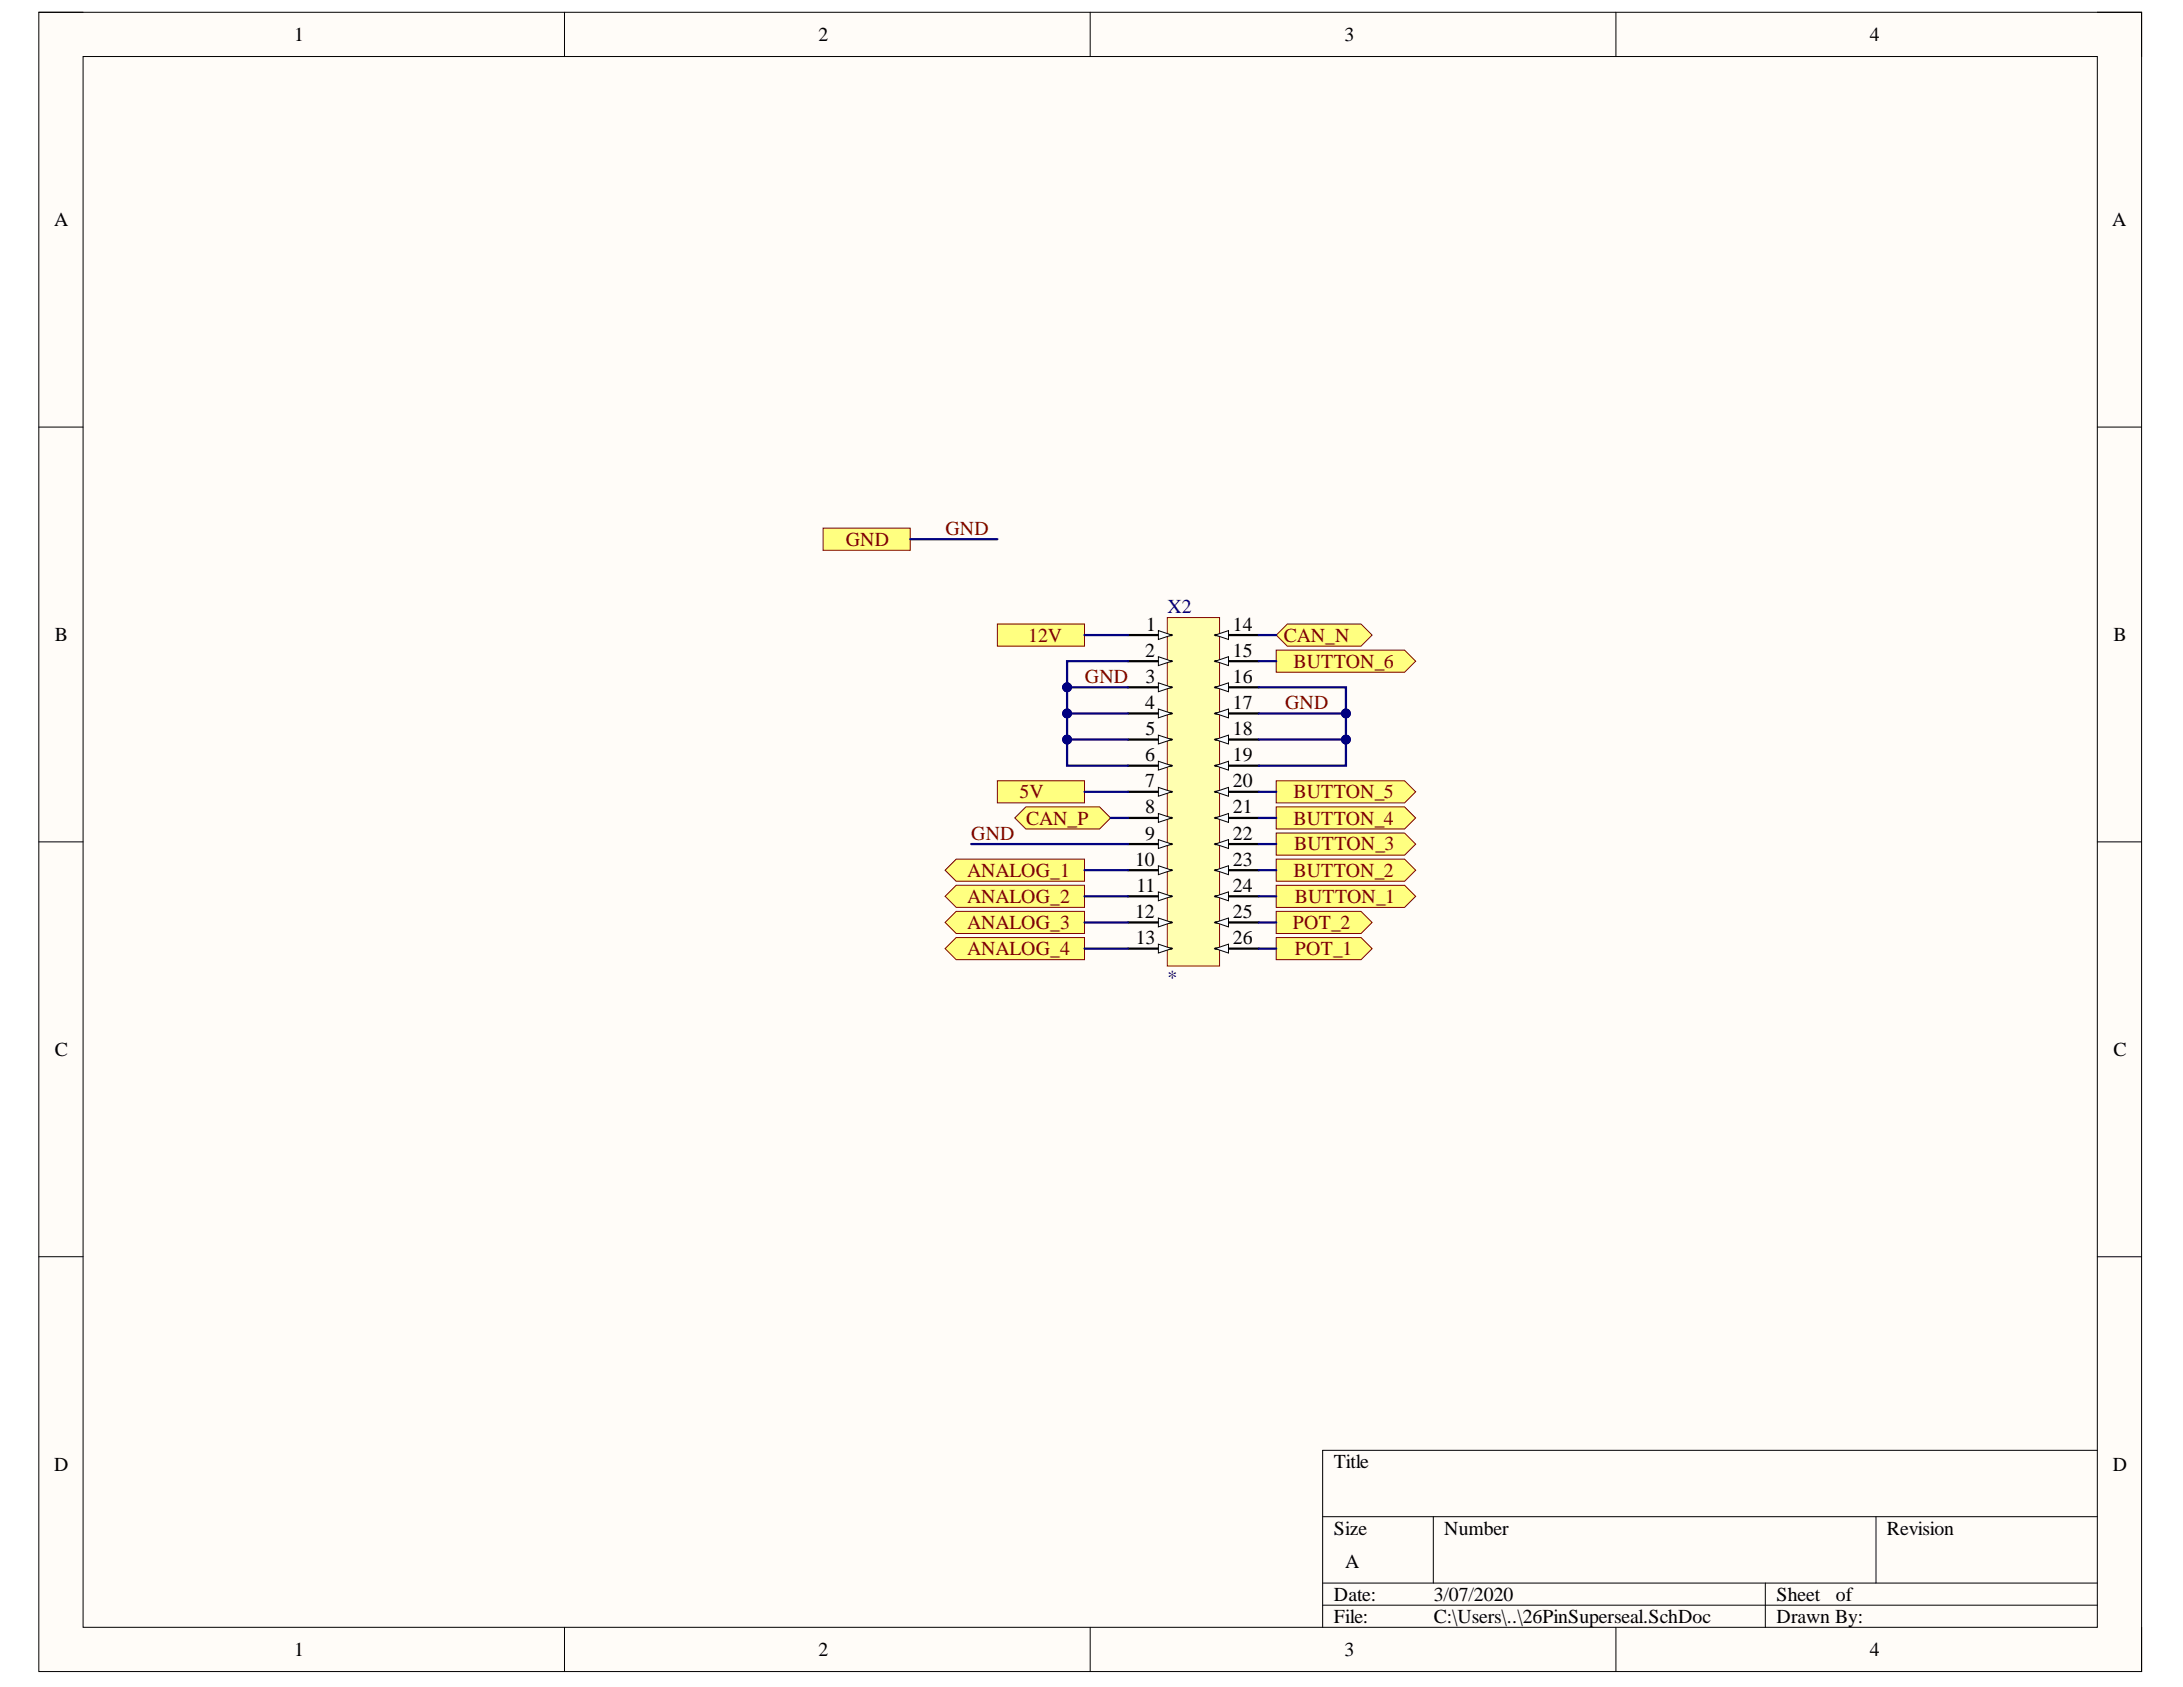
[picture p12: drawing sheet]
<svg xmlns="http://www.w3.org/2000/svg" width="279mm" height="216mm" viewBox="0 0 279 216" stroke-linecap="round" stroke-linejoin="round" font-family="sans-serif">
<defs><g id="words">
<g font-size="2.5">
<text x="37.6" y="5.2">1</text>
<text x="104.8" y="5.2">2</text>
<text x="172.1" y="5.2">3</text>
<text x="239.3" y="5.2">4</text>
<text x="6.9" y="29">A</text>
<text x="270.3" y="29">A</text>
<text x="7" y="82.1">B</text>
<text x="146.7" y="80.7">1</text>
<text x="157.8" y="80.7">14</text>
<text x="270.5" y="82.1">B</text>
<text x="146.5" y="84.1">2</text>
<text x="146.6" y="87.4">3</text>
<text x="157.8" y="84.1">15</text>
<text x="157.8" y="87.4">16</text>
<text x="146.5" y="90.8">4</text>
<text x="146.6" y="94.1">5</text>
<text x="157.8" y="90.8">17</text>
<text x="157.8" y="94.1">18</text>
<text x="146.5" y="97.4">6</text>
<text x="146.5" y="100.7">7</text>
<text x="157.8" y="97.4">19</text>
<text x="157.8" y="100.7">20</text>
<text x="146.5" y="104.1">8</text>
<text x="146.5" y="107.5">9</text>
<text x="157.8" y="104.1">21</text>
<text x="157.8" y="107.5">22</text>
<text x="145.3" y="110.8">10</text>
<text x="157.8" y="110.8">23</text>
<text x="145.3" y="117.5">12</text>
<text x="145.4" y="114.2">11</text>
<text x="157.8" y="114.2">24</text>
<text x="157.8" y="117.5">25</text>
<text x="145.4" y="120.8">13</text>
<text x="157.8" y="120.8">26</text>
<text x="7" y="135.1">C</text>
<text x="270.5" y="135.1">C</text>
<text x="6.9" y="188.2">D</text>
<text x="170.7" y="187.9">Title</text>
<text x="270.4" y="188.2">D</text>
<text x="170.7" y="196.4">Size</text>
<text x="184.9" y="196.4">Number</text>
<text x="241.5" y="196.4">Revision</text>
<text x="172.2" y="200.6">A</text>
<text x="170.7" y="204.8">Date:</text>
<text x="170.7" y="207.7">File:</text>
<text x="183.5" y="204.8">3/07/2020</text>
<text x="183.5" y="207.7">C:\Users\..\26PinSuperseal.SchDoc</text>
<text x="227.4" y="204.8">Sheet</text>
<text x="227.4" y="207.7">Drawn By:</text>
<text x="235" y="204.8">of</text>
<text x="37.6" y="211.9">1</text>
<text x="104.8" y="211.9">2</text>
<text x="172.1" y="211.9">3</text>
<text x="239.3" y="211.9">4</text>
</g>
<g font-size="2.5" fill="#800000">
<text x="108.2" y="69.9">GND</text>
<text x="121" y="68.4">GND</text>
<text x="131.6" y="82.1">12V</text>
<text x="164.3" y="82.1">CAN_N</text>
<text x="138.9" y="87.4">GND</text>
<text x="165.6" y="85.4">BUTTON_6</text>
<text x="164.5" y="90.8">GND</text>
<text x="124.3" y="107.5">GND</text>
<text x="130.5" y="102.2">5V</text>
<text x="131.3" y="105.5">CAN_P</text>
<text x="165.6" y="102.2">BUTTON_5</text>
<text x="165.6" y="105.5">BUTTON_4</text>
<text x="123.8" y="112.2">ANALOG_1</text>
<text x="165.6" y="112.2">BUTTON_2</text>
<text x="165.7" y="108.8">BUTTON_3</text>
<text x="123.8" y="115.5">ANALOG_2</text>
<text x="123.8" y="118.9">ANALOG_3</text>
<text x="165.5" y="118.9">POT_2</text>
<text x="165.7" y="115.5">BUTTON_1</text>
<text x="123.8" y="122.3">ANALOG_4</text>
<text x="165.7" y="122.3">POT_1</text>
</g>
<g font-size="2.5" fill="#000080">
<text x="149.4" y="78.5">X2</text>
<text x="149.4" y="125.9">*</text>
</g>
</g></defs>
<path d="M5 1.6h269.1v212.3h-269.1z" fill-rule="evenodd" fill="#fffcf8"/>
<path d="M5 1.6h269.1v212.3h-269.1z" fill="none" stroke="#000" stroke-width=".13"/>
<path d="M10.6 7.2h257.8v201.1h-257.8z" fill-rule="evenodd" fill="#fffcf8"/>
<g fill="none" stroke="#000" stroke-width=".13">
<path d="M5 1.6h5.6M10.6 7.2h257.8v201.1h-257.8zM72.2 1.6v5.6M139.5 1.6v5.6M206.8 1.6v5.6M268.4 1.6h5.7v5.6M5 54.7h5.6M268.4 54.7h5.7M5 107.7h5.6M268.4 107.7h5.7M5 160.8h5.6M268.4 160.8h5.7"/>
<path d="M169.3 194.1h99.1M183.4 194.1v8.5M240.1 194.1v8.5M268.4 185.6h-99.1v22.7M72.2 208.3v5.6M139.5 208.3v5.6M169.3 202.6h99.1M169.3 205.4h99.1M206.8 208.3v5.6M225.9 202.6v5.7M274.1 208.3v5.6"/>
</g>
<path d="M129.9 104.7l1.4-1.4h9.4l1.5 1.4-1.5 1.4h-9.4z" fill-rule="evenodd" fill="#ffff80"/>
<path d="M129.9 104.7l1.4-1.4h9.4l1.5 1.4-1.5 1.4h-9.4z" fill="none" stroke="#800000" stroke-width=".13"/>
<path d="M163.3 81.3l1.5-1.4h9.4l1.4 1.4-1.4 1.4h-9.4z" fill-rule="evenodd" fill="#ffff80"/>
<path d="M163.3 81.3l1.5-1.4h9.4l1.4 1.4-1.4 1.4h-9.4z" fill="none" stroke="#800000" stroke-width=".13"/>
<path d="M149.4 79h6.7v44.6h-6.7z" fill-rule="evenodd" fill="#ffffb0"/>
<path d="M149.4 79h6.7v44.6h-6.7z" fill="none" stroke="#800000" stroke-width=".13"/>
<path d="M144.4 81.3h5.6" fill="none" stroke="#000" stroke-width=".29"/>
<path d="M148.3 80.7l1.7 .6-1.7 .5z" fill="#f8fcff"/>
<path d="M148.3 80.7l1.7 .6-1.7 .5z" fill="none" stroke="#000" stroke-width=".13"/>
<path d="M144.4 84.6h5.6" fill="none" stroke="#000" stroke-width=".29"/>
<path d="M148.3 84l1.7 .6-1.7 .6z" fill="#f8fcff"/>
<path d="M148.3 84l1.7 .6-1.7 .6z" fill="none" stroke="#000" stroke-width=".13"/>
<path d="M144.4 88h5.6" fill="none" stroke="#000" stroke-width=".29"/>
<path d="M148.3 87.4l1.7 .6-1.7 .5z" fill="#f8fcff"/>
<path d="M148.3 87.4l1.7 .6-1.7 .5z" fill="none" stroke="#000" stroke-width=".13"/>
<path d="M144.4 91.3h5.6" fill="none" stroke="#000" stroke-width=".29"/>
<path d="M148.3 90.7l1.7 .6-1.7 .6z" fill="#f8fcff"/>
<path d="M148.3 90.7l1.7 .6-1.7 .6z" fill="none" stroke="#000" stroke-width=".13"/>
<path d="M144.4 94.6h5.6" fill="none" stroke="#000" stroke-width=".29"/>
<path d="M148.3 94.1l1.7 .5-1.7 .6z" fill="#f8fcff"/>
<path d="M148.3 94.1l1.7 .5-1.7 .6z" fill="none" stroke="#000" stroke-width=".13"/>
<path d="M144.4 98h5.6" fill="none" stroke="#000" stroke-width=".29"/>
<path d="M148.3 97.4l1.7 .6-1.7 .6z" fill="#f8fcff"/>
<path d="M148.3 97.4l1.7 .6-1.7 .6z" fill="none" stroke="#000" stroke-width=".13"/>
<path d="M144.4 101.3h5.6" fill="none" stroke="#000" stroke-width=".29"/>
<path d="M148.3 100.8l1.7 .5-1.7 .6z" fill="#f8fcff"/>
<path d="M148.3 100.8l1.7 .5-1.7 .6z" fill="none" stroke="#000" stroke-width=".13"/>
<path d="M144.4 104.7h5.6" fill="none" stroke="#000" stroke-width=".29"/>
<path d="M148.3 104.1l1.7 .6-1.7 .5z" fill="#f8fcff"/>
<path d="M148.3 104.1l1.7 .6-1.7 .5z" fill="none" stroke="#000" stroke-width=".13"/>
<path d="M144.4 108h5.6" fill="none" stroke="#000" stroke-width=".29"/>
<path d="M148.3 107.5l1.7 .5-1.7 .6z" fill="#f8fcff"/>
<path d="M148.3 107.5l1.7 .5-1.7 .6z" fill="none" stroke="#000" stroke-width=".13"/>
<path d="M144.4 111.4h5.6" fill="none" stroke="#000" stroke-width=".29"/>
<path d="M148.3 110.8l1.7 .6-1.7 .5z" fill="#f8fcff"/>
<path d="M148.3 110.8l1.7 .6-1.7 .5z" fill="none" stroke="#000" stroke-width=".13"/>
<path d="M144.4 114.7h5.6" fill="none" stroke="#000" stroke-width=".29"/>
<path d="M148.3 114.1l1.7 .6-1.7 .6z" fill="#f8fcff"/>
<path d="M148.3 114.1l1.7 .6-1.7 .6z" fill="none" stroke="#000" stroke-width=".13"/>
<path d="M144.4 118.1h5.6" fill="none" stroke="#000" stroke-width=".29"/>
<path d="M148.3 117.5l1.7 .6-1.7 .5z" fill="#f8fcff"/>
<path d="M148.3 117.5l1.7 .6-1.7 .5z" fill="none" stroke="#000" stroke-width=".13"/>
<path d="M144.4 121.4h5.6" fill="none" stroke="#000" stroke-width=".29"/>
<path d="M148.3 120.8l1.7 .6-1.7 .6z" fill="#f8fcff"/>
<path d="M148.3 120.8l1.7 .6-1.7 .6z" fill="none" stroke="#000" stroke-width=".13"/>
<path d="M155.5 81.3h5.6" fill="none" stroke="#000" stroke-width=".29"/>
<path d="M155.5 81.3l1.7-.6v1.1z" fill="#f8fcff"/>
<path d="M155.5 81.3l1.7-.6v1.1z" fill="none" stroke="#000" stroke-width=".13"/>
<path d="M155.5 84.6h5.6" fill="none" stroke="#000" stroke-width=".29"/>
<path d="M155.5 84.6l1.7-.6v1.2z" fill="#f8fcff"/>
<path d="M155.5 84.6l1.7-.6v1.2z" fill="none" stroke="#000" stroke-width=".13"/>
<path d="M155.5 88h5.6" fill="none" stroke="#000" stroke-width=".29"/>
<path d="M155.5 88l1.7-.6v1.1z" fill="#f8fcff"/>
<path d="M155.5 88l1.7-.6v1.1z" fill="none" stroke="#000" stroke-width=".13"/>
<path d="M155.5 91.3h5.6" fill="none" stroke="#000" stroke-width=".29"/>
<path d="M155.5 91.3l1.7-.6v1.2z" fill="#f8fcff"/>
<path d="M155.5 91.3l1.7-.6v1.2z" fill="none" stroke="#000" stroke-width=".13"/>
<path d="M155.5 94.6h5.6" fill="none" stroke="#000" stroke-width=".29"/>
<path d="M155.5 94.6l1.7-.5v1.1z" fill="#f8fcff"/>
<path d="M155.5 94.6l1.7-.5v1.1z" fill="none" stroke="#000" stroke-width=".13"/>
<path d="M155.5 98h5.6" fill="none" stroke="#000" stroke-width=".29"/>
<path d="M155.5 98l1.7-.6v1.2z" fill="#f8fcff"/>
<path d="M155.5 98l1.7-.6v1.2z" fill="none" stroke="#000" stroke-width=".13"/>
<path d="M155.5 101.3h5.6" fill="none" stroke="#000" stroke-width=".29"/>
<path d="M155.5 101.3l1.7-.5v1.1z" fill="#f8fcff"/>
<path d="M155.5 101.3l1.7-.5v1.1z" fill="none" stroke="#000" stroke-width=".13"/>
<path d="M155.5 104.7h5.6" fill="none" stroke="#000" stroke-width=".29"/>
<path d="M155.5 104.7l1.7-.6v1.1z" fill="#f8fcff"/>
<path d="M155.5 104.7l1.7-.6v1.1z" fill="none" stroke="#000" stroke-width=".13"/>
<path d="M155.5 108h5.6" fill="none" stroke="#000" stroke-width=".29"/>
<path d="M155.5 108l1.7-.5v1.1z" fill="#f8fcff"/>
<path d="M155.5 108l1.7-.5v1.1z" fill="none" stroke="#000" stroke-width=".13"/>
<path d="M155.5 111.4h5.6" fill="none" stroke="#000" stroke-width=".29"/>
<path d="M155.5 111.4l1.7-.6v1.1z" fill="#f8fcff"/>
<path d="M155.5 111.4l1.7-.6v1.1z" fill="none" stroke="#000" stroke-width=".13"/>
<path d="M155.5 114.7h5.6" fill="none" stroke="#000" stroke-width=".29"/>
<path d="M155.5 114.7l1.7-.6v1.2z" fill="#f8fcff"/>
<path d="M155.5 114.7l1.7-.6v1.2z" fill="none" stroke="#000" stroke-width=".13"/>
<path d="M155.5 118.1h5.6" fill="none" stroke="#000" stroke-width=".29"/>
<path d="M155.5 118.1l1.7-.6v1.1z" fill="#f8fcff"/>
<path d="M155.5 118.1l1.7-.6v1.1z" fill="none" stroke="#000" stroke-width=".13"/>
<path d="M155.5 121.4h5.6" fill="none" stroke="#000" stroke-width=".29"/>
<path d="M155.5 121.4l1.7-.6v1.2z" fill="#f8fcff"/>
<path d="M155.5 121.4l1.7-.6v1.2z" fill="none" stroke="#000" stroke-width=".13"/>
<path d="M127.7 79.9h11.1v2.8h-11.1z" fill-rule="evenodd" fill="#ffff80"/>
<path d="M127.7 79.9h11.1v2.8h-11.1z" fill="none" stroke="#800000" stroke-width=".13"/>
<path d="M105.3 67.6h11.2v2.8h-11.2z" fill-rule="evenodd" fill="#ffff80"/>
<path d="M105.3 67.6h11.2v2.8h-11.2z" fill="none" stroke="#800000" stroke-width=".13"/>
<path d="M163.3 99.9h16.5l1.4 1.4-1.4 1.5h-16.5z" fill-rule="evenodd" fill="#ffff80"/>
<path d="M163.3 99.9h16.5l1.4 1.4-1.4 1.5h-16.5z" fill="none" stroke="#800000" stroke-width=".13"/>
<path d="M163.3 83.2h16.5l1.4 1.4-1.4 1.4h-16.5z" fill-rule="evenodd" fill="#ffff80"/>
<path d="M163.3 83.2h16.5l1.4 1.4-1.4 1.4h-16.5z" fill="none" stroke="#800000" stroke-width=".13"/>
<path d="M127.7 99.9h11.1v2.9h-11.1z" fill-rule="evenodd" fill="#ffff80"/>
<path d="M127.7 99.9h11.1v2.9h-11.1z" fill="none" stroke="#800000" stroke-width=".13"/>
<path d="M163.3 116.6h10.9l1.4 1.5-1.4 1.4h-10.9z" fill-rule="evenodd" fill="#ffff80"/>
<path d="M163.3 116.6h10.9l1.4 1.5-1.4 1.4h-10.9z" fill="none" stroke="#800000" stroke-width=".13"/>
<path d="M163.3 120h10.9l1.4 1.4-1.4 1.4h-10.9z" fill-rule="evenodd" fill="#ffff80"/>
<path d="M163.3 120h10.9l1.4 1.4-1.4 1.4h-10.9z" fill="none" stroke="#800000" stroke-width=".13"/>
<path d="M163.3 106.6h16.5l1.4 1.4-1.4 1.4h-16.5z" fill-rule="evenodd" fill="#ffff80"/>
<path d="M163.3 106.6h16.5l1.4 1.4-1.4 1.4h-16.5z" fill="none" stroke="#800000" stroke-width=".13"/>
<path d="M163.3 113.3h16.5l1.4 1.4-1.4 1.4h-16.5z" fill-rule="evenodd" fill="#ffff80"/>
<path d="M163.3 113.3h16.5l1.4 1.4-1.4 1.4h-16.5z" fill="none" stroke="#800000" stroke-width=".13"/>
<path d="M163.3 103.3h16.5l1.4 1.4-1.4 1.4h-16.5z" fill-rule="evenodd" fill="#ffff80"/>
<path d="M163.3 103.3h16.5l1.4 1.4-1.4 1.4h-16.5z" fill="none" stroke="#800000" stroke-width=".13"/>
<path d="M163.3 110h16.5l1.4 1.4-1.4 1.4h-16.5z" fill-rule="evenodd" fill="#ffff80"/>
<path d="M163.3 110h16.5l1.4 1.4-1.4 1.4h-16.5z" fill="none" stroke="#800000" stroke-width=".13"/>
<path d="M121 111.4l1.4-1.4h16.4v2.8h-16.4z" fill-rule="evenodd" fill="#ffff80"/>
<path d="M121 111.4l1.4-1.4h16.4v2.8h-16.4z" fill="none" stroke="#800000" stroke-width=".13"/>
<path d="M121 114.7l1.4-1.4h16.4v2.8h-16.4z" fill-rule="evenodd" fill="#ffff80"/>
<path d="M121 114.7l1.4-1.4h16.4v2.8h-16.4z" fill="none" stroke="#800000" stroke-width=".13"/>
<path d="M121 118.1l1.4-1.5h16.4v2.9h-16.4z" fill-rule="evenodd" fill="#ffff80"/>
<path d="M121 118.1l1.4-1.5h16.4v2.9h-16.4z" fill="none" stroke="#800000" stroke-width=".13"/>
<path d="M121 121.4l1.4-1.4h16.4v2.8h-16.4z" fill-rule="evenodd" fill="#ffff80"/>
<path d="M121 121.4l1.4-1.4h16.4v2.8h-16.4z" fill="none" stroke="#800000" stroke-width=".13"/>
<path d="M144.4 88h-7.8v3.3h7.8M161.1 81.3h2.2M142.2 104.7h2.2M161.1 104.7h2.2M161.1 108h2.2M161.1 114.7h2.2" fill="none" stroke="#000080" stroke-width=".29"/>
<circle cx="136.6" cy="88" r=".57" fill="#000080"/>
<circle cx="136.6" cy="88" r=".57" fill="none" stroke="#000080" stroke-width=".13"/>
<circle cx="136.6" cy="91.3" r=".57" fill="#000080"/>
<circle cx="136.6" cy="91.3" r=".57" fill="none" stroke="#000080" stroke-width=".13"/>
<path d="M136.6 94.6h7.8" fill="none" stroke="#000080" stroke-width=".29"/>
<circle cx="136.6" cy="94.6" r=".57" fill="#000080"/>
<circle cx="136.6" cy="94.6" r=".57" fill="none" stroke="#000080" stroke-width=".13"/>
<path d="M161.1 91.3h11.2" fill="none" stroke="#000080" stroke-width=".29"/>
<circle cx="172.3" cy="91.3" r=".57" fill="#000080"/>
<circle cx="172.3" cy="91.3" r=".57" fill="none" stroke="#000080" stroke-width=".13"/>
<path d="M116.5 69h11.2M161.1 88h11.2v6.6h-11.2M161.1 101.3h2.2" fill="none" stroke="#000080" stroke-width=".29"/>
<circle cx="172.3" cy="91.3" r=".57" fill="#000080"/>
<circle cx="172.3" cy="91.3" r=".57" fill="none" stroke="#000080" stroke-width=".13"/>
<circle cx="172.3" cy="94.6" r=".57" fill="#000080"/>
<circle cx="172.3" cy="94.6" r=".57" fill="none" stroke="#000080" stroke-width=".13"/>
<path d="M172.3 94.6v3.4h-11.2" fill="none" stroke="#000080" stroke-width=".29"/>
<circle cx="172.3" cy="94.6" r=".57" fill="#000080"/>
<circle cx="172.3" cy="94.6" r=".57" fill="none" stroke="#000080" stroke-width=".13"/>
<path d="M138.8 81.3h5.6M144.4 84.6h-7.8v3.4M161.1 84.6h2.2" fill="none" stroke="#000080" stroke-width=".29"/>
<circle cx="136.6" cy="88" r=".57" fill="#000080"/>
<circle cx="136.6" cy="88" r=".57" fill="none" stroke="#000080" stroke-width=".13"/>
<path d="M136.6 91.3v6.7h7.8M138.8 101.3h5.6" fill="none" stroke="#000080" stroke-width=".29"/>
<circle cx="136.6" cy="94.6" r=".57" fill="#000080"/>
<circle cx="136.6" cy="94.6" r=".57" fill="none" stroke="#000080" stroke-width=".13"/>
<circle cx="136.6" cy="91.3" r=".57" fill="#000080"/>
<circle cx="136.6" cy="91.3" r=".57" fill="none" stroke="#000080" stroke-width=".13"/>
<path d="M124.3 108h20.1M138.8 118.1h5.6M138.8 114.7h5.6M138.8 111.4h5.6M161.1 111.4h2.2M161.1 118.1h2.2M138.8 121.4h5.6M161.1 121.4h2.2" fill="none" stroke="#000080" stroke-width=".29"/>
<use href="#words"/>
</svg>
